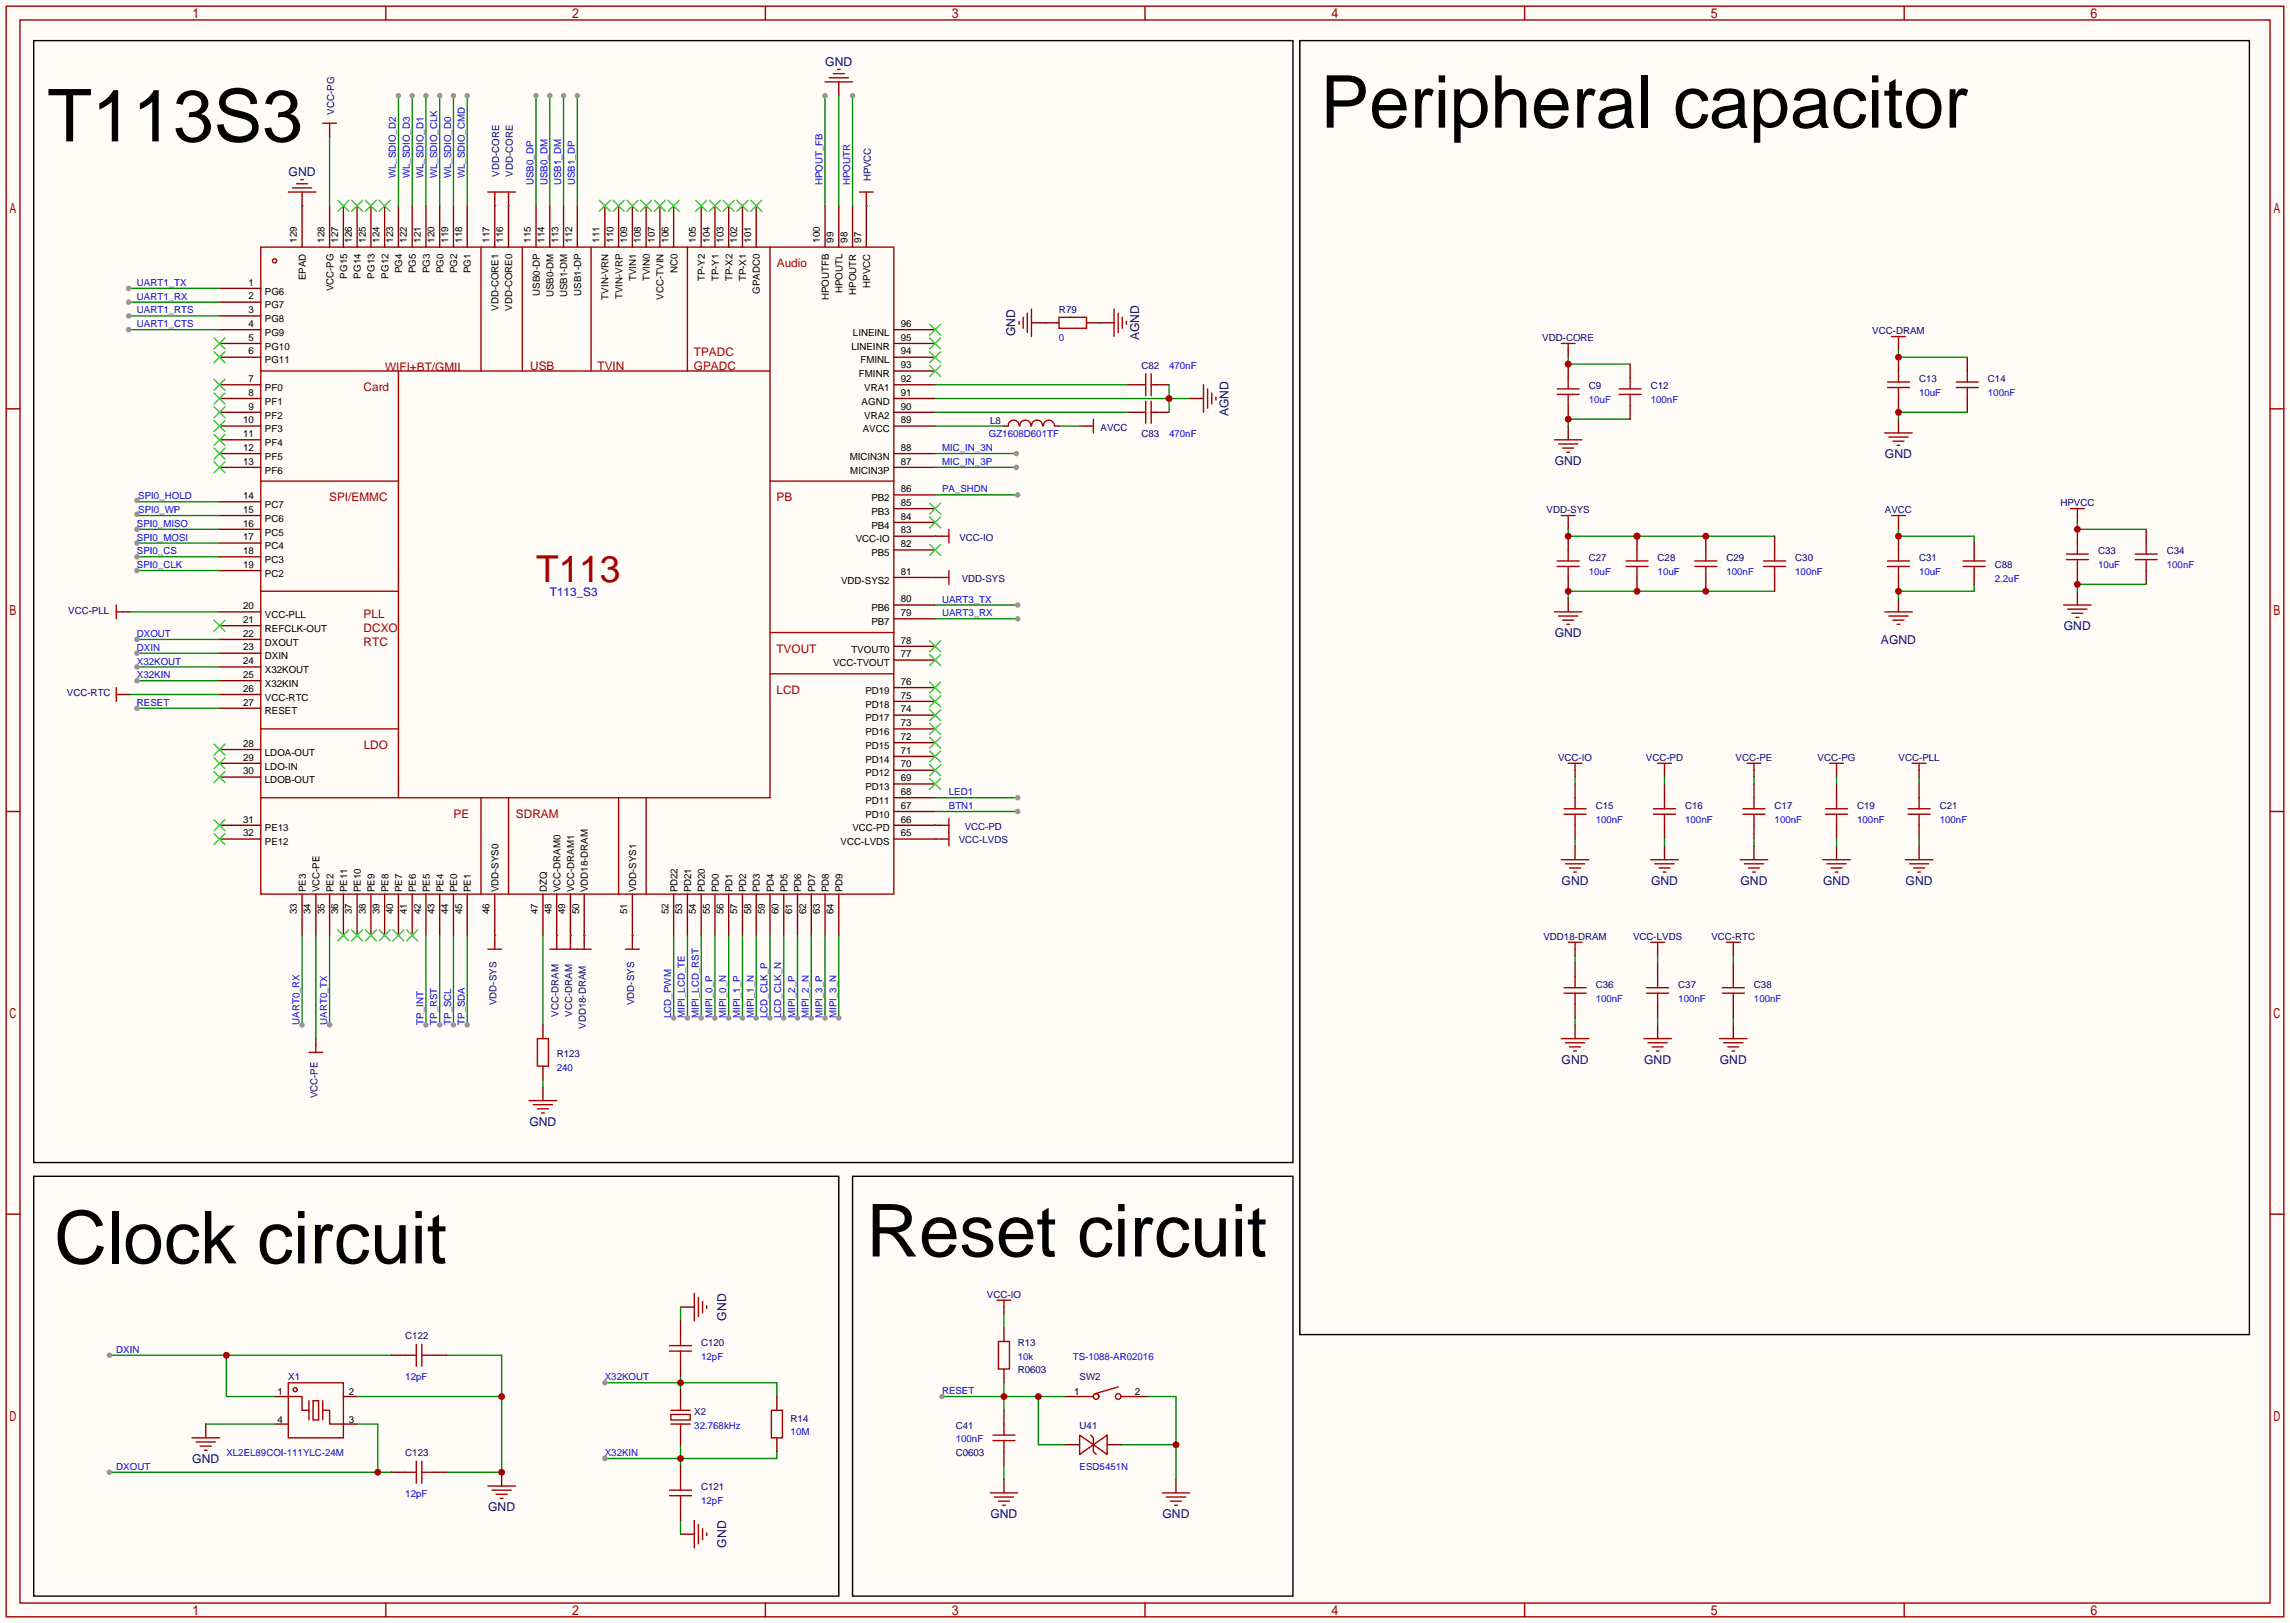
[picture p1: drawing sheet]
<svg xmlns="http://www.w3.org/2000/svg" width="423mm" height="299mm" viewBox="0 0 423 299" stroke-linecap="round" stroke-linejoin="round" font-family="sans-serif">
<defs><g id="words">
<g font-size="13.4">
<text x="243.7" y="23.6">Peripheral capacitor</text>
<text x="8.8" y="26.1">T113S3</text>
<text x="10" y="233.1">Clock circuit</text>
<text x="159.9" y="231.8">Reset circuit</text>
</g>
<text font-size="6.8" fill="#a00000" x="98.9" y="107.4">T113</text>
<g font-size="2.2" fill="#000080">
<text x="152.3" y="12.1">GND</text>
<text x="53.3" y="32.4">GND</text>
<text x="187.4" y="62.1" transform="rotate(-90 187.4 62.1)">GND</text>
<text x="210.2" y="62.8" transform="rotate(-90 210.2 62.8)">AGND</text>
<text x="226.8" y="76.8" transform="rotate(-90 226.8 76.8)">AGND</text>
<text x="286.9" y="85.8">GND</text>
<text x="347.9" y="84.5">GND</text>
<text x="286.9" y="117.5">GND</text>
<text x="347.2" y="118.8">AGND</text>
<text x="380.9" y="116.3">GND</text>
<text x="288.2" y="163.3">GND</text>
<text x="304.7" y="163.3">GND</text>
<text x="321.2" y="163.3">GND</text>
<text x="336.5" y="163.3">GND</text>
<text x="351.7" y="163.3">GND</text>
<text x="288.2" y="196.3">GND</text>
<text x="303.5" y="196.3">GND</text>
<text x="317.4" y="196.3">GND</text>
<text x="97.7" y="207.7">GND</text>
<text x="134" y="243.7" transform="rotate(-90 134 243.7)">GND</text>
<text x="35.5" y="269.9">GND</text>
<text x="90.1" y="278.8">GND</text>
<text x="182.8" y="280.1">GND</text>
<text x="214.6" y="280.1">GND</text>
<text x="134" y="285.6" transform="rotate(-90 134 285.6)">GND</text>
</g>
<g font-size="2.2" fill="#a00000">
<text x="143.4" y="49.3">Audio</text>
<text x="128.1" y="65.8">TPADC</text>
<text x="71.1" y="68.4">WIFI+BT/GMII</text>
<text x="97.8" y="68.3">USB</text>
<text x="110.3" y="68.3">TVIN</text>
<text x="128.1" y="68.2">GPADC</text>
<text x="67.1" y="72.2">Card</text>
<text x="60.8" y="92.5">SPI/EMMC</text>
<text x="143.3" y="92.5">PB</text>
<text x="67.1" y="116.6">DCXO</text>
<text x="67.1" y="114.1">PLL</text>
<text x="67.1" y="119.1">RTC</text>
<text x="143.3" y="120.4">TVOUT</text>
<text x="143.3" y="128">LCD</text>
<text x="67.1" y="138.2">LDO</text>
<text x="83.7" y="150.9">PE</text>
<text x="95.2" y="150.9">SDRAM</text>
</g>
<text font-size="2.2" fill="#00f" x="101.5" y="109.9">T113_S3</text>
<g font-size="1.8" fill="#000080">
<text x="61.7" y="21.1" transform="rotate(-90 61.7 21.1)">VCC-PG</text>
<text x="92.1" y="32.6" transform="rotate(-90 92.1 32.6)">VDD-CORE</text>
<text x="94.7" y="32.6" transform="rotate(-90 94.7 32.6)">VDD-CORE</text>
<text x="160.7" y="33.5" transform="rotate(-90 160.7 33.5)">HPVCC</text>
<text x="195.5" y="57.8">R79</text>
<text x="284.7" y="62.9">VDD-CORE</text>
<text x="345.6" y="61.7">VCC-DRAM</text>
<text x="210.7" y="68">C82</text>
<text x="293.2" y="71.8">C9</text>
<text x="304.7" y="71.8">C12</text>
<text x="354.2" y="70.5">C13</text>
<text x="366.9" y="70.5">C14</text>
<text x="182.8" y="78.2">L8</text>
<text x="203.1" y="79.4">AVCC</text>
<text x="210.7" y="80.7">C83</text>
<text x="285.4" y="94.7">VDD-SYS</text>
<text x="347.9" y="94.7">AVCC</text>
<text x="380.3" y="93.4">HPVCC</text>
<text x="177.1" y="99.8">VCC-IO</text>
<text x="177.5" y="107.4">VDD-SYS</text>
<text x="293.2" y="103.6">C27</text>
<text x="305.9" y="103.6">C28</text>
<text x="318.6" y="103.6">C29</text>
<text x="331.3" y="103.6">C30</text>
<text x="354.2" y="103.6">C31</text>
<text x="368.2" y="104.8">C88</text>
<text x="387.2" y="102.3">C33</text>
<text x="399.9" y="102.3">C34</text>
<text x="12.6" y="113.2">VCC-PLL</text>
<text x="12.4" y="128.5">VCC-RTC</text>
<text x="287.6" y="140.4">VCC-IO</text>
<text x="303.8" y="140.4">VCC-PD</text>
<text x="320.3" y="140.4">VCC-PE</text>
<text x="335.5" y="140.4">VCC-PG</text>
<text x="350.4" y="140.4">VCC-PLL</text>
<text x="294.5" y="149.3">C15</text>
<text x="311" y="149.3">C16</text>
<text x="327.5" y="149.3">C17</text>
<text x="342.8" y="149.3">C19</text>
<text x="358" y="149.3">C21</text>
<text x="176.9" y="155.6">VCC-LVDS</text>
<text x="178" y="153.1">VCC-PD</text>
<text x="284.9" y="173.4">VDD18-DRAM</text>
<text x="301.4" y="173.4">VCC-LVDS</text>
<text x="315.9" y="173.4">VCC-RTC</text>
<text x="91.6" y="185.5" transform="rotate(-90 91.6 185.5)">VDD-SYS</text>
<text x="117" y="185.5" transform="rotate(-90 117 185.5)">VDD-SYS</text>
<text x="294.5" y="182.3">C36</text>
<text x="309.8" y="182.3">C37</text>
<text x="323.7" y="182.3">C38</text>
<text x="103.1" y="187.6" transform="rotate(-90 103.1 187.6)">VCC-DRAM</text>
<text x="105.6" y="187.6" transform="rotate(-90 105.6 187.6)">VCC-DRAM</text>
<text x="108.1" y="189.9" transform="rotate(-90 108.1 189.9)">VDD18-DRAM</text>
<text x="102.7" y="195">R123</text>
<text x="58.6" y="202.6" transform="rotate(-90 58.6 202.6)">VCC-PE</text>
<text x="182.2" y="239.5">VCC-IO</text>
<text x="74.8" y="247.1">C122</text>
<text x="129.4" y="248.3">C120</text>
<text x="187.8" y="248.3">R13</text>
<text x="53.2" y="254.7">X1</text>
<text x="187.8" y="253.4">R0603</text>
<text x="199.3" y="254.7">SW2</text>
<text x="128.1" y="261">X2</text>
<text x="145.9" y="262.3">R14</text>
<text x="176.4" y="263.6">C41</text>
<text x="199.3" y="263.6">U41</text>
<text x="74.8" y="268.7">C123</text>
<text x="176.4" y="268.7">C0603</text>
<text x="129.4" y="275">C121</text>
</g>
<g font-size="1.8" fill="#00f">
<text x="73.1" y="32.9" transform="rotate(-90 73.1 32.9)">WL_SDIO_D2</text>
<text x="75.6" y="32.9" transform="rotate(-90 75.6 32.9)">WL_SDIO_D3</text>
<text x="78.2" y="32.9" transform="rotate(-90 78.2 32.9)">WL_SDIO_D1</text>
<text x="80.7" y="32.9" transform="rotate(-90 80.7 32.9)">WL_SDIO_CLK</text>
<text x="83.2" y="32.9" transform="rotate(-90 83.2 32.9)">WL_SDIO_D0</text>
<text x="85.8" y="32.9" transform="rotate(-90 85.8 32.9)">WL_SDIO_CMD</text>
<text x="98.5" y="34.2" transform="rotate(-90 98.5 34.2)">USB0_DP</text>
<text x="101" y="34.2" transform="rotate(-90 101 34.2)">USB0_DM</text>
<text x="103.6" y="34.2" transform="rotate(-90 103.6 34.2)">USB1_DM</text>
<text x="106.1" y="34.2" transform="rotate(-90 106.1 34.2)">USB1_DP</text>
<text x="151.8" y="34.2" transform="rotate(-90 151.8 34.2)">HPOUT_FB</text>
<text x="156.9" y="34.2" transform="rotate(-90 156.9 34.2)">HPOUTR</text>
<text x="25.3" y="52.8">UART1_TX</text>
<text x="25.3" y="55.3">UART1_RX</text>
<text x="25.3" y="57.8">UART1_RTS</text>
<text x="25.3" y="60.4">UART1_CTS</text>
<text x="195.5" y="62.9">0</text>
<text x="215.8" y="68">470nF</text>
<text x="293.2" y="74.4">10uF</text>
<text x="304.7" y="74.4">100nF</text>
<text x="354.2" y="73.1">10uF</text>
<text x="366.9" y="73.1">100nF</text>
<text x="173.9" y="83.2">MIC_IN_3N</text>
<text x="182.5" y="80.7">GZ1608D601TF</text>
<text x="215.8" y="80.7">470nF</text>
<text x="173.9" y="85.8">MIC_IN_3P</text>
<text x="25.5" y="94.7">SPI0_WP</text>
<text x="25.5" y="92.1">SPI0_HOLD</text>
<text x="173.9" y="90.9">PA_SHDN</text>
<text x="25.3" y="99.8">SPI0_MOSI</text>
<text x="25.3" y="97.2">SPI0_MISO</text>
<text x="25.3" y="104.8">SPI0_CLK</text>
<text x="25.3" y="102.3">SPI0_CS</text>
<text x="293.2" y="106.1">10uF</text>
<text x="305.9" y="106.1">10uF</text>
<text x="318.6" y="106.1">100nF</text>
<text x="331.3" y="106.1">100nF</text>
<text x="354.2" y="106.1">10uF</text>
<text x="368.2" y="107.4">2.2uF</text>
<text x="387.2" y="104.8">10uF</text>
<text x="399.9" y="104.8">100nF</text>
<text x="173.9" y="111.2">UART3_TX</text>
<text x="173.9" y="113.7">UART3_RX</text>
<text x="25.3" y="117.5">DXOUT</text>
<text x="25.3" y="120.1">DXIN</text>
<text x="25.3" y="122.6">X32KOUT</text>
<text x="25.3" y="125.2">X32KIN</text>
<text x="25.3" y="130.2">RESET</text>
<text x="175.1" y="149.3">BTN1</text>
<text x="175.1" y="146.7">LED1</text>
<text x="294.5" y="151.8">100nF</text>
<text x="311" y="151.8">100nF</text>
<text x="327.5" y="151.8">100nF</text>
<text x="342.8" y="151.8">100nF</text>
<text x="358" y="151.8">100nF</text>
<text x="294.5" y="184.8">100nF</text>
<text x="309.8" y="184.8">100nF</text>
<text x="323.7" y="184.8">100nF</text>
<text x="55.3" y="189.1" transform="rotate(-90 55.3 189.1)">UART0_RX</text>
<text x="60.4" y="189.1" transform="rotate(-90 60.4 189.1)">UART0_TX</text>
<text x="78.2" y="189.1" transform="rotate(-90 78.2 189.1)">TP_INT</text>
<text x="80.7" y="189.1" transform="rotate(-90 80.7 189.1)">TP_RST</text>
<text x="83.2" y="189.1" transform="rotate(-90 83.2 189.1)">TP_SCL</text>
<text x="85.8" y="189.1" transform="rotate(-90 85.8 189.1)">TP_SDA</text>
<text x="123.9" y="187.8" transform="rotate(-90 123.9 187.8)">LCD_PWM</text>
<text x="126.4" y="187.8" transform="rotate(-90 126.4 187.8)">MIPI_LCD_TE</text>
<text x="129" y="187.8" transform="rotate(-90 129 187.8)">MIPI_LCD_RST</text>
<text x="131.5" y="187.8" transform="rotate(-90 131.5 187.8)">MIPI_0_P</text>
<text x="134" y="187.8" transform="rotate(-90 134 187.8)">MIPI_0_N</text>
<text x="136.6" y="187.8" transform="rotate(-90 136.6 187.8)">MIPI_1_P</text>
<text x="139.1" y="187.8" transform="rotate(-90 139.1 187.8)">MIPI_1_N</text>
<text x="141.7" y="187.8" transform="rotate(-90 141.7 187.8)">LCD_CLK_P</text>
<text x="144.2" y="187.8" transform="rotate(-90 144.2 187.8)">LCD_CLK_N</text>
<text x="146.7" y="187.8" transform="rotate(-90 146.7 187.8)">MIPI_2_P</text>
<text x="149.3" y="187.8" transform="rotate(-90 149.3 187.8)">MIPI_2_N</text>
<text x="151.8" y="187.8" transform="rotate(-90 151.8 187.8)">MIPI_3_P</text>
<text x="154.4" y="187.8" transform="rotate(-90 154.4 187.8)">MIPI_3_N</text>
<text x="102.7" y="197.5">240</text>
<text x="21.5" y="249.6">DXIN</text>
<text x="129.4" y="250.9">12pF</text>
<text x="187.8" y="250.9">10k</text>
<text x="198" y="250.9">TS-1088-AR02016</text>
<text x="74.8" y="254.7">12pF</text>
<text x="111.6" y="254.7">X32KOUT</text>
<text x="173.9" y="257.2">RESET</text>
<text x="128.1" y="263.6">32.768kHz</text>
<text x="41.8" y="268.7">XL2EL89COI-111YLC-24M</text>
<text x="111.6" y="268.7">X32KIN</text>
<text x="145.9" y="264.9">10M</text>
<text x="176.4" y="266.1">100nF</text>
<text x="21.5" y="271.2">DXOUT</text>
<text x="199.3" y="271.2">ESD5451N</text>
<text x="74.8" y="276.3">12pF</text>
<text x="129.4" y="277.6">12pF</text>
</g>
<g font-size="1.8">
<text x="54.8" y="44.8" transform="rotate(-90 54.8 44.8)">129</text>
<text x="59.9" y="44.8" transform="rotate(-90 59.9 44.8)">128</text>
<text x="62.4" y="44.8" transform="rotate(-90 62.4 44.8)">127</text>
<text x="65" y="44.8" transform="rotate(-90 65 44.8)">126</text>
<text x="67.5" y="44.8" transform="rotate(-90 67.5 44.8)">125</text>
<text x="70" y="44.8" transform="rotate(-90 70 44.8)">124</text>
<text x="72.6" y="44.8" transform="rotate(-90 72.6 44.8)">123</text>
<text x="75.1" y="44.8" transform="rotate(-90 75.1 44.8)">122</text>
<text x="77.7" y="44.8" transform="rotate(-90 77.7 44.8)">121</text>
<text x="80.2" y="44.8" transform="rotate(-90 80.2 44.8)">120</text>
<text x="82.7" y="44.8" transform="rotate(-90 82.7 44.8)">119</text>
<text x="85.3" y="44.8" transform="rotate(-90 85.3 44.8)">118</text>
<text x="90.4" y="44.8" transform="rotate(-90 90.4 44.8)">117</text>
<text x="92.9" y="44.8" transform="rotate(-90 92.9 44.8)">116</text>
<text x="98" y="44.8" transform="rotate(-90 98 44.8)">115</text>
<text x="100.5" y="44.8" transform="rotate(-90 100.5 44.8)">114</text>
<text x="103.1" y="44.8" transform="rotate(-90 103.1 44.8)">113</text>
<text x="105.6" y="44.8" transform="rotate(-90 105.6 44.8)">112</text>
<text x="110.7" y="44.8" transform="rotate(-90 110.7 44.8)">111</text>
<text x="113.2" y="44.8" transform="rotate(-90 113.2 44.8)">110</text>
<text x="115.8" y="44.8" transform="rotate(-90 115.8 44.8)">109</text>
<text x="118.3" y="44.8" transform="rotate(-90 118.3 44.8)">108</text>
<text x="120.8" y="44.8" transform="rotate(-90 120.8 44.8)">107</text>
<text x="123.4" y="44.8" transform="rotate(-90 123.4 44.8)">106</text>
<text x="128.5" y="44.8" transform="rotate(-90 128.5 44.8)">105</text>
<text x="131" y="44.8" transform="rotate(-90 131 44.8)">104</text>
<text x="133.5" y="44.8" transform="rotate(-90 133.5 44.8)">103</text>
<text x="136.1" y="44.8" transform="rotate(-90 136.1 44.8)">102</text>
<text x="138.6" y="44.8" transform="rotate(-90 138.6 44.8)">101</text>
<text x="151.3" y="44.8" transform="rotate(-90 151.3 44.8)">100</text>
<text x="153.9" y="44.8" transform="rotate(-90 153.9 44.8)">99</text>
<text x="156.4" y="44.8" transform="rotate(-90 156.4 44.8)">98</text>
<text x="158.9" y="44.8" transform="rotate(-90 158.9 44.8)">97</text>
<text x="45.9" y="52.7">1</text>
<text x="56.4" y="51.7" transform="rotate(-90 56.4 51.7)">EPAD</text>
<text x="61.5" y="53.8" transform="rotate(-90 61.5 53.8)">VCC-PG</text>
<text x="64.1" y="51.4" transform="rotate(-90 64.1 51.4)">PG15</text>
<text x="66.6" y="51.4" transform="rotate(-90 66.6 51.4)">PG14</text>
<text x="69.1" y="51.4" transform="rotate(-90 69.1 51.4)">PG13</text>
<text x="71.7" y="51.4" transform="rotate(-90 71.7 51.4)">PG12</text>
<text x="74.2" y="50.4" transform="rotate(-90 74.2 50.4)">PG4</text>
<text x="76.8" y="50.4" transform="rotate(-90 76.8 50.4)">PG5</text>
<text x="79.3" y="50.4" transform="rotate(-90 79.3 50.4)">PG3</text>
<text x="81.8" y="50.4" transform="rotate(-90 81.8 50.4)">PG0</text>
<text x="84.4" y="50.4" transform="rotate(-90 84.4 50.4)">PG2</text>
<text x="86.9" y="50.4" transform="rotate(-90 86.9 50.4)">PG1</text>
<text x="117.4" y="51.9" transform="rotate(-90 117.4 51.9)">TVIN1</text>
<text x="119.9" y="51.9" transform="rotate(-90 119.9 51.9)">TVIN0</text>
<text x="125" y="50.4" transform="rotate(-90 125 50.4)">NC0</text>
<text x="130.1" y="51.9" transform="rotate(-90 130.1 51.9)">TP-Y2</text>
<text x="132.6" y="51.9" transform="rotate(-90 132.6 51.9)">TP-Y1</text>
<text x="135.2" y="51.9" transform="rotate(-90 135.2 51.9)">TP-X2</text>
<text x="137.7" y="51.9" transform="rotate(-90 137.7 51.9)">TP-X1</text>
<text x="160.6" y="53.1" transform="rotate(-90 160.6 53.1)">HPVCC</text>
<text x="45.9" y="55.2">2</text>
<text x="45.9" y="57.8">3</text>
<text x="48.9" y="54.4">PG6</text>
<text x="48.9" y="56.9">PG7</text>
<text x="48.9" y="59.4">PG8</text>
<text x="92" y="57.4" transform="rotate(-90 92 57.4)">VDD-CORE1</text>
<text x="94.5" y="57.4" transform="rotate(-90 94.5 57.4)">VDD-CORE0</text>
<text x="99.6" y="54.6" transform="rotate(-90 99.6 54.6)">USB0-DP</text>
<text x="102.2" y="54.9" transform="rotate(-90 102.2 54.9)">USB0-DM</text>
<text x="104.7" y="54.9" transform="rotate(-90 104.7 54.9)">USB1-DM</text>
<text x="107.2" y="54.6" transform="rotate(-90 107.2 54.6)">USB1-DP</text>
<text x="112.3" y="55.3" transform="rotate(-90 112.3 55.3)">TVIN-VRN</text>
<text x="114.9" y="55.2" transform="rotate(-90 114.9 55.2)">TVIN-VRP</text>
<text x="122.5" y="55.3" transform="rotate(-90 122.5 55.3)">VCC-TVIN</text>
<text x="140.3" y="54.2" transform="rotate(-90 140.3 54.2)">GPADC0</text>
<text x="153" y="55.4" transform="rotate(-90 153 55.4)">HPOUTFB</text>
<text x="155.5" y="54.1" transform="rotate(-90 155.5 54.1)">HPOUTL</text>
<text x="158" y="54.4" transform="rotate(-90 158 54.4)">HPOUTR</text>
<text x="45.9" y="60.3">4</text>
<text x="45.9" y="62.9">5</text>
<text x="45.9" y="65.4">6</text>
<text x="48.9" y="62">PG9</text>
<text x="48.9" y="64.5">PG10</text>
<text x="157.1" y="64.5">LINEINR</text>
<text x="157.4" y="62">LINEINL</text>
<text x="166.2" y="60.3">96</text>
<text x="166.2" y="62.9">95</text>
<text x="166.2" y="65.4">94</text>
<text x="45.9" y="70.5">7</text>
<text x="48.9" y="67.1">PG11</text>
<text x="158.5" y="69.6">FMINR</text>
<text x="158.8" y="67.1">FMINL</text>
<text x="166.2" y="67.9">93</text>
<text x="166.2" y="70.5">92</text>
<text x="45.9" y="73">8</text>
<text x="45.9" y="75.6">9</text>
<text x="48.9" y="72.1">PF0</text>
<text x="48.9" y="74.7">PF1</text>
<text x="48.9" y="77.2">PF2</text>
<text x="159" y="74.7">AGND</text>
<text x="159.5" y="72.1">VRA1</text>
<text x="159.5" y="77.2">VRA2</text>
<text x="166.2" y="73">91</text>
<text x="166.2" y="75.6">90</text>
<text x="44.9" y="78.1">10</text>
<text x="44.9" y="80.6">11</text>
<text x="44.9" y="83.2">12</text>
<text x="48.9" y="79.8">PF3</text>
<text x="48.9" y="82.3">PF4</text>
<text x="159.2" y="79.8">AVCC</text>
<text x="166.2" y="78.1">89</text>
<text x="166.2" y="83.2">88</text>
<text x="44.9" y="85.7">13</text>
<text x="48.9" y="84.8">PF5</text>
<text x="48.9" y="87.4">PF6</text>
<text x="156.8" y="84.8">MICIN3N</text>
<text x="156.9" y="87.4">MICIN3P</text>
<text x="166.2" y="85.7">87</text>
<text x="44.9" y="92.1">14</text>
<text x="44.9" y="94.6">15</text>
<text x="48.9" y="93.7">PC7</text>
<text x="160.8" y="92.5">PB2</text>
<text x="160.8" y="95">PB3</text>
<text x="166.2" y="90.8">86</text>
<text x="166.2" y="93.3">85</text>
<text x="166.2" y="95.9">84</text>
<text x="44.9" y="97.2">16</text>
<text x="44.9" y="99.7">17</text>
<text x="48.9" y="96.3">PC6</text>
<text x="48.9" y="98.8">PC5</text>
<text x="48.9" y="101.3">PC4</text>
<text x="157.9" y="100.1">VCC-IO</text>
<text x="160.8" y="97.5">PB4</text>
<text x="166.2" y="98.4">83</text>
<text x="166.2" y="101">82</text>
<text x="44.9" y="102.2">18</text>
<text x="44.9" y="104.8">19</text>
<text x="48.9" y="103.9">PC3</text>
<text x="48.9" y="106.4">PC2</text>
<text x="155.2" y="107.7">VDD-SYS2</text>
<text x="160.8" y="102.6">PB5</text>
<text x="166.2" y="106">81</text>
<text x="44.9" y="112.4">20</text>
<text x="160.8" y="112.8">PB6</text>
<text x="166.2" y="111.1">80</text>
<text x="166.2" y="113.7">79</text>
<text x="44.9" y="114.9">21</text>
<text x="44.9" y="117.5">22</text>
<text x="48.9" y="114">VCC-PLL</text>
<text x="48.9" y="116.6">REFCLK-OUT</text>
<text x="48.9" y="119.1">DXOUT</text>
<text x="160.8" y="115.3">PB7</text>
<text x="166.2" y="118.7">78</text>
<text x="44.9" y="120">23</text>
<text x="44.9" y="122.6">24</text>
<text x="44.9" y="125.1">25</text>
<text x="48.9" y="121.7">DXIN</text>
<text x="48.9" y="124.2">X32KOUT</text>
<text x="153.8" y="122.9">VCC-TVOUT</text>
<text x="157.1" y="120.4">TVOUT0</text>
<text x="166.2" y="121.3">77</text>
<text x="44.9" y="127.6">26</text>
<text x="44.9" y="130.2">27</text>
<text x="48.9" y="126.7">X32KIN</text>
<text x="48.9" y="129.3">VCC-RTC</text>
<text x="48.9" y="131.8">RESET</text>
<text x="159.7" y="128">PD19</text>
<text x="159.7" y="130.6">PD18</text>
<text x="166.2" y="126.4">76</text>
<text x="166.2" y="128.9">75</text>
<text x="166.2" y="131.4">74</text>
<text x="44.9" y="137.8">28</text>
<text x="159.7" y="133.1">PD17</text>
<text x="159.7" y="135.6">PD16</text>
<text x="166.2" y="134">73</text>
<text x="166.2" y="136.5">72</text>
<text x="44.9" y="140.3">29</text>
<text x="44.9" y="142.9">30</text>
<text x="48.9" y="139.4">LDOA-OUT</text>
<text x="48.9" y="142">LDO-IN</text>
<text x="159.7" y="138.2">PD15</text>
<text x="159.7" y="140.7">PD14</text>
<text x="159.7" y="143.3">PD12</text>
<text x="166.2" y="139.1">71</text>
<text x="166.2" y="141.6">70</text>
<text x="48.9" y="144.5">LDOB-OUT</text>
<text x="159.7" y="145.8">PD13</text>
<text x="159.7" y="148.3">PD11</text>
<text x="166.2" y="144.1">69</text>
<text x="166.2" y="146.7">68</text>
<text x="166.2" y="149.2">67</text>
<text x="44.9" y="151.8">31</text>
<text x="44.9" y="154.3">32</text>
<text x="48.9" y="153.4">PE13</text>
<text x="48.9" y="156">PE12</text>
<text x="155.1" y="156">VCC-LVDS</text>
<text x="157.3" y="153.4">VCC-PD</text>
<text x="159.7" y="150.9">PD10</text>
<text x="166.2" y="151.8">66</text>
<text x="166.2" y="154.3">65</text>
<text x="56.4" y="164.7" transform="rotate(-90 56.4 164.7)">PE3</text>
<text x="59" y="164.7" transform="rotate(-90 59 164.7)">VCC-PE</text>
<text x="61.5" y="164.7" transform="rotate(-90 61.5 164.7)">PE2</text>
<text x="64.1" y="164.7" transform="rotate(-90 64.1 164.7)">PE11</text>
<text x="66.6" y="164.7" transform="rotate(-90 66.6 164.7)">PE10</text>
<text x="69.1" y="164.7" transform="rotate(-90 69.1 164.7)">PE9</text>
<text x="71.7" y="164.7" transform="rotate(-90 71.7 164.7)">PE8</text>
<text x="74.2" y="164.7" transform="rotate(-90 74.2 164.7)">PE7</text>
<text x="76.8" y="164.7" transform="rotate(-90 76.8 164.7)">PE6</text>
<text x="79.3" y="164.7" transform="rotate(-90 79.3 164.7)">PE5</text>
<text x="81.8" y="164.7" transform="rotate(-90 81.8 164.7)">PE4</text>
<text x="84.4" y="164.7" transform="rotate(-90 84.4 164.7)">PE0</text>
<text x="86.9" y="164.7" transform="rotate(-90 86.9 164.7)">PE1</text>
<text x="92" y="164.7" transform="rotate(-90 92 164.7)">VDD-SYS0</text>
<text x="100.9" y="164.7" transform="rotate(-90 100.9 164.7)">DZQ</text>
<text x="103.4" y="164.7" transform="rotate(-90 103.4 164.7)">VCC-DRAM0</text>
<text x="106" y="164.7" transform="rotate(-90 106 164.7)">VCC-DRAM1</text>
<text x="108.5" y="164.7" transform="rotate(-90 108.5 164.7)">VDD18-DRAM</text>
<text x="117.4" y="164.7" transform="rotate(-90 117.4 164.7)">VDD-SYS1</text>
<text x="125" y="164.7" transform="rotate(-90 125 164.7)">PD22</text>
<text x="127.6" y="164.7" transform="rotate(-90 127.6 164.7)">PD21</text>
<text x="130.1" y="164.7" transform="rotate(-90 130.1 164.7)">PD20</text>
<text x="132.6" y="164.7" transform="rotate(-90 132.6 164.7)">PD0</text>
<text x="135.2" y="164.7" transform="rotate(-90 135.2 164.7)">PD1</text>
<text x="137.7" y="164.7" transform="rotate(-90 137.7 164.7)">PD2</text>
<text x="140.3" y="164.7" transform="rotate(-90 140.3 164.7)">PD3</text>
<text x="142.8" y="164.7" transform="rotate(-90 142.8 164.7)">PD4</text>
<text x="145.3" y="164.7" transform="rotate(-90 145.3 164.7)">PD5</text>
<text x="147.9" y="164.7" transform="rotate(-90 147.9 164.7)">PD6</text>
<text x="150.4" y="164.7" transform="rotate(-90 150.4 164.7)">PD7</text>
<text x="153" y="164.7" transform="rotate(-90 153 164.7)">PD8</text>
<text x="155.5" y="164.7" transform="rotate(-90 155.5 164.7)">PD9</text>
<text x="54.8" y="168.7" transform="rotate(-90 54.8 168.7)">33</text>
<text x="57.3" y="168.7" transform="rotate(-90 57.3 168.7)">34</text>
<text x="59.9" y="168.7" transform="rotate(-90 59.9 168.7)">35</text>
<text x="62.4" y="168.7" transform="rotate(-90 62.4 168.7)">36</text>
<text x="65" y="168.7" transform="rotate(-90 65 168.7)">37</text>
<text x="67.5" y="168.7" transform="rotate(-90 67.5 168.7)">38</text>
<text x="70" y="168.7" transform="rotate(-90 70 168.7)">39</text>
<text x="72.6" y="168.7" transform="rotate(-90 72.6 168.7)">40</text>
<text x="75.1" y="168.7" transform="rotate(-90 75.1 168.7)">41</text>
<text x="77.7" y="168.7" transform="rotate(-90 77.7 168.7)">42</text>
<text x="80.2" y="168.7" transform="rotate(-90 80.2 168.7)">43</text>
<text x="82.7" y="168.7" transform="rotate(-90 82.7 168.7)">44</text>
<text x="85.3" y="168.7" transform="rotate(-90 85.3 168.7)">45</text>
<text x="90.4" y="168.7" transform="rotate(-90 90.4 168.7)">46</text>
<text x="99.2" y="168.7" transform="rotate(-90 99.2 168.7)">47</text>
<text x="101.8" y="168.7" transform="rotate(-90 101.8 168.7)">48</text>
<text x="104.3" y="168.7" transform="rotate(-90 104.3 168.7)">49</text>
<text x="106.9" y="168.7" transform="rotate(-90 106.9 168.7)">50</text>
<text x="115.8" y="168.7" transform="rotate(-90 115.8 168.7)">51</text>
<text x="123.4" y="168.7" transform="rotate(-90 123.4 168.7)">52</text>
<text x="125.9" y="168.7" transform="rotate(-90 125.9 168.7)">53</text>
<text x="128.5" y="168.7" transform="rotate(-90 128.5 168.7)">54</text>
<text x="131" y="168.7" transform="rotate(-90 131 168.7)">55</text>
<text x="133.5" y="168.7" transform="rotate(-90 133.5 168.7)">56</text>
<text x="136.1" y="168.7" transform="rotate(-90 136.1 168.7)">57</text>
<text x="138.6" y="168.7" transform="rotate(-90 138.6 168.7)">58</text>
<text x="141.2" y="168.7" transform="rotate(-90 141.2 168.7)">59</text>
<text x="143.7" y="168.7" transform="rotate(-90 143.7 168.7)">60</text>
<text x="146.2" y="168.7" transform="rotate(-90 146.2 168.7)">61</text>
<text x="148.8" y="168.7" transform="rotate(-90 148.8 168.7)">62</text>
<text x="151.3" y="168.7" transform="rotate(-90 151.3 168.7)">63</text>
<text x="153.9" y="168.7" transform="rotate(-90 153.9 168.7)">64</text>
<text x="51.2" y="257.5">1</text>
<text x="64.4" y="257.5">2</text>
<text x="198.3" y="257.5">1</text>
<text x="209.4" y="257.5">2</text>
<text x="51.2" y="262.5">4</text>
<text x="64.4" y="262.5">3</text>
</g>
</g></defs>
<path d="M0 0h422.7v299.5h-422.7z" fill="#fffcf7"/>
<g fill="none" stroke="#a10000" stroke-width=".25">
<path d="M1.1 1.1h420.4v297.2h-420.4zM3.7 3.7h415.3v292.1h-415.3zM71.2 1.1v2.6M141.3 1.1v2.6M211.3 1.1v2.6M281.4 1.1v2.6M351.5 1.1v2.6M48.1 45.6h116.9v119.4h-116.9zM88.8 45.6v22.9M96.4 45.6v22.9M109.1 45.6v22.9M126.9 45.6v22.9"/>
<path d="M142.1 45.6v101.6h-94M1.1 75.4h2.6M48.1 68.5h94M73.5 68.5v78.7M419 75.4h2.5M48.1 88.8h25.4M142.1 88.8h22.9M48.1 109.1h25.4M142.1 116.7h22.9M48.1 134.5h25.4M142.1 124.3h22.9M1.1 149.7h2.6"/>
<path d="M88.8 147.2v17.8M93.9 147.2v17.8M114.2 147.2v17.8M119.3 147.2v17.8M419 149.7h2.5M1.1 224h2.6M419 224h2.5M53.2 255.1h10.2v10.2h-10.2zM53.2 257.7h2.6v2.5h1.2M57 258.4v3.6M57.8 258.4h1v3.6h-1zM59.6 258.4v3.6"/>
<path d="M59.6 260.2h1.2v2.6h2.6M90 274.2h5.1M90.8 275h3.6M91.6 275.7h2M92.3 276.5h.5M71.2 295.8v2.5M141.3 295.8v2.5M211.3 295.8v2.5M281.4 295.8v2.5M351.5 295.8v2.5"/>
<circle cx="50.7" cy="48.1" r=".38"/>
<circle cx="54.5" cy="256.4" r=".38"/>
</g>
<g fill="none" stroke="#870000" stroke-width=".25">
<path d="M55.8 38v7.6M60.8 38v7.6M63.4 38v7.6M65.9 38v7.6M68.5 38v7.6M71 38v7.6M73.5 38v7.6M76.1 38v7.6M78.6 38v7.6M81.2 38v7.6M83.7 38v7.6M86.2 38v7.6"/>
<path d="M91.3 38v7.6M93.9 38v7.6M98.9 38v7.6M101.5 38v7.6M104 38v7.6M106.6 38v7.6M111.6 38v7.6M114.2 38v7.6M116.7 38v7.6M119.3 38v7.6M121.8 38v7.6M124.3 38v7.6"/>
<path d="M129.4 38v7.6M132 38v7.6M134.5 38v7.6M137 38v7.6M139.6 38v7.6M152.3 38v7.6M154.8 38v7.6M157.4 38v7.6M159.9 38v7.6M40.5 53.2h7.6M40.5 55.8h7.6M40.5 58.3h7.6"/>
<path d="M40.5 60.8h7.6M40.5 63.4h7.6M40.5 65.9h7.6M40.5 71h7.6M40.5 73.5h7.6M40.5 76.1h7.6M40.5 78.6h7.6M165 60.8h7.6M165 63.4h7.6M165 65.9h7.6M165 71h7.6M165 73.5h7.6"/>
<path d="M165 76.1h7.6M165 78.6h7.6M165 68.5h7.6M40.5 81.2h7.6M40.5 83.7h7.6M40.5 86.2h7.6M40.5 92.6h7.6M40.5 95.1h7.6M40.5 97.7h7.6M165 83.7h7.6M165 86.2h7.6M165 91.3h7.6"/>
<path d="M165 93.9h7.6M165 96.4h7.6M165 98.9h7.6M40.5 100.2h7.6M40.5 102.7h7.6M40.5 105.3h7.6M40.5 112.9h7.6M40.5 115.4h7.6M40.5 118h7.6M165 101.5h7.6M165 106.6h7.6M165 111.6h7.6"/>
<path d="M165 114.2h7.6M165 119.3h7.6M40.5 120.5h7.6M40.5 123.1h7.6M40.5 125.6h7.6M40.5 128.1h7.6M40.5 130.7h7.6M40.5 138.3h7.6M165 121.8h7.6M165 126.9h7.6M165 129.4h7.6M165 132h7.6"/>
<path d="M165 134.5h7.6M165 137h7.6M165 139.6h7.6M40.5 140.8h7.6M40.5 143.4h7.6M40.5 152.3h7.6M40.5 154.8h7.6M165 152.3h7.6M165 154.8h7.6M165 142.1h7.6M165 144.7h7.6M165 147.2h7.6"/>
<path d="M165 149.7h7.6M55.8 165v7.6M58.3 165v7.6M60.8 165v7.6M63.4 165v7.6M65.9 165v7.6M68.5 165v7.6M71 165v7.6M73.5 165v7.6M76.1 165v7.6M78.6 165v7.6M81.2 165v7.6"/>
<path d="M83.7 165v7.6M86.2 165v7.6M91.3 165v7.6M100.2 165v7.6M102.7 165v7.6M105.3 165v7.6M107.8 165v7.6M116.7 165v7.6M124.3 165v7.6M126.9 165v7.6M129.4 165v7.6M132 165v7.6"/>
<path d="M134.5 165v7.6M137 165v7.6M139.6 165v7.6M142.1 165v7.6M144.7 165v7.6M147.2 165v7.6M149.7 165v7.6M152.3 165v7.6M154.8 165v7.6M50.7 257.7h2.5M63.4 257.7h2.5M50.7 262.8h2.5"/>
<path d="M63.4 262.8h2.5M92.6 271.7v2.5"/>
</g>
<g fill="none" stroke="#3c3" stroke-width=".25">
<path d="M62.4 37l2 2M64.4 37l-2 2M64.9 37l2 2M66.9 37l-2 2M67.4 37l2.1 2M69.5 37l-2.1 2M70 37l2 2M72 37l-2 2M110.6 37l2 2M112.6 37l-2 2M113.2 37l2 2M115.2 37l-2 2"/>
<path d="M115.7 37l2 2M117.7 37l-2 2M118.2 37l2.1 2M120.3 37l-2.1 2M120.8 37l2 2M122.8 37l-2 2M123.3 37l2 2M125.3 37l-2 2M128.4 37l2 2M130.4 37l-2 2M130.9 37l2.1 2M133 37l-2.1 2"/>
<path d="M133.5 37l2 2M135.5 37l-2 2M136 37l2 2M138 37l-2 2M138.6 37l2 2M140.6 37l-2 2M171.6 59.8l2 2M173.6 59.8l-2 2M39.5 62.4l2 2M39.5 64.9l2 2M39.5 70l2 2M39.5 72.5l2 2"/>
<path d="M39.5 75.1l2 2M39.5 77.6l2 2M41.5 62.4l-2 2M41.5 64.9l-2 2M41.5 70l-2 2M41.5 72.5l-2 2M41.5 75.1l-2 2M41.5 77.6l-2 2M171.6 62.4l2 2M171.6 64.9l2 2M171.6 67.4l2 2.1M173.6 62.4l-2 2"/>
<path d="M173.6 64.9l-2 2M173.6 67.4l-2 2.1M39.5 80.1l2 2.1M39.5 82.7l2 2M39.5 85.2l2 2M41.5 80.1l-2 2.1M41.5 82.7l-2 2M41.5 85.2l-2 2M171.6 92.8l2 2.1M171.6 95.4l2 2M173.6 92.8l-2 2.1M173.6 95.4l-2 2"/>
<path d="M39.5 114.4l2 2.1M41.5 114.4l-2 2.1M171.6 100.5l2 2M171.6 118.2l2 2.1M173.6 100.5l-2 2M173.6 118.2l-2 2.1M39.5 137.3l2 2M39.5 139.8l2 2.1M41.5 137.3l-2 2M41.5 139.8l-2 2.1M171.6 120.8l2 2M171.6 125.9l2 2"/>
<path d="M171.6 128.4l2 2M171.6 130.9l2 2.1M171.6 133.5l2 2M171.6 136l2 2M171.6 138.6l2 2M173.6 120.8l-2 2M173.6 125.9l-2 2M173.6 128.4l-2 2M173.6 130.9l-2 2.1M173.6 133.5l-2 2M173.6 136l-2 2M173.6 138.6l-2 2"/>
<path d="M39.5 142.4l2 2M39.5 151.3l2 2M39.5 153.8l2 2M41.5 142.4l-2 2M41.5 151.3l-2 2M41.5 153.8l-2 2M171.6 141.1l2 2M171.6 143.6l2 2.1M173.6 141.1l-2 2M173.6 143.6l-2 2.1M62.4 171.6l2 2M64.4 171.6l-2 2"/>
<path d="M64.9 171.6l2 2M66.9 171.6l-2 2M67.4 171.6l2.1 2M69.5 171.6l-2.1 2M70 171.6l2 2M72 171.6l-2 2M72.5 171.6l2 2M74.5 171.6l-2 2M75.1 171.6l2 2M77.1 171.6l-2 2"/>
</g>
<path d="M65.9 257.7h26.7M82.4 250.1h10.2v21.6h-10.2" fill="none" stroke="#008700" stroke-width=".25"/>
<g fill="#c00">
<circle cx="92.6" cy="271.7" r=".63"/>
<circle cx="92.6" cy="257.7" r=".63"/>
</g>
<path d="M20.2 250.1h52.1M41.8 250.1v7.6h8.9" fill="none" stroke="#008700" stroke-width=".25"/>
<circle cx="41.8" cy="250.1" r=".63" fill="#c00"/>
<circle cx="20.2" cy="250.1" r=".51" fill="#999"/>
<path d="M20.2 271.7h52.1M65.9 262.8h3.8v8.9" fill="none" stroke="#008700" stroke-width=".25"/>
<circle cx="69.7" cy="271.7" r=".63" fill="#c00"/>
<circle cx="20.2" cy="271.7" r=".51" fill="#999"/>
<path d="M38 262.8v2.5" fill="none" stroke="#870000" stroke-width=".25"/>
<path d="M35.4 265.3h5.1M36.2 266.1h3.6M37 266.8h2M37.7 267.6h.5" fill="none" stroke="#a10000" stroke-width=".25"/>
<path d="M38 262.8h12.7M125.6 266.6v3.8M143.4 267.8v1.3h-31.8" fill="none" stroke="#008700" stroke-width=".25"/>
<circle cx="125.6" cy="269.1" r=".63" fill="#c00"/>
<circle cx="111.6" cy="269.1" r=".51" fill="#999"/>
<path d="M111.6 255.1h31.8v2.6M125.6 253.9v2.5" fill="none" stroke="#008700" stroke-width=".25"/>
<circle cx="125.6" cy="255.1" r=".63" fill="#c00"/>
<circle cx="111.6" cy="255.1" r=".51" fill="#999"/>
<path d="M125.6 241.2h2.5M125.6 283.1h2.5" fill="none" stroke="#870000" stroke-width=".25"/>
<path d="M128.1 238.6v5.1M128.9 239.4v3.6M129.7 240.2v2M130.4 240.9v.5M128.1 280.5v5.1M128.9 281.3v3.6M129.7 282.1v2M130.4 282.8v.5" fill="none" stroke="#a10000" stroke-width=".25"/>
<path d="M25.3 118h15.2M125.6 241.2v2.5M125.6 280.5v2.6" fill="none" stroke="#008700" stroke-width=".25"/>
<circle cx="25.3" cy="118" r=".51" fill="#999"/>
<path d="M25.3 120.5h15.2" fill="none" stroke="#008700" stroke-width=".25"/>
<circle cx="25.3" cy="120.5" r=".51" fill="#999"/>
<path d="M25.3 123.1h15.2" fill="none" stroke="#008700" stroke-width=".25"/>
<circle cx="25.3" cy="123.1" r=".51" fill="#999"/>
<path d="M25.3 125.6h15.2" fill="none" stroke="#008700" stroke-width=".25"/>
<circle cx="25.3" cy="125.6" r=".51" fill="#999"/>
<path d="M143.4 257.7v2.5M185.3 245v2.5M185.3 252.6v2.5M143.4 265.3v2.5M185.3 260.2v2.6M185.3 267.8v2.6" fill="none" stroke="#870000" stroke-width=".25"/>
<path d="M184.3 247.5h2v5.1h-2zM142.4 260.2h2v5.1h-2zM183.3 265.8h4M183.3 264.8h4M185.3 262.8v2M185.3 265.8v2" fill="none" stroke="#a10000" stroke-width=".25"/>
<path d="M173.9 257.7h22.8M185.3 255.1v5.1M191.6 257.7v8.9h5.1" fill="none" stroke="#008700" stroke-width=".25"/>
<g fill="#c00">
<circle cx="191.6" cy="257.7" r=".63"/>
<circle cx="185.3" cy="257.7" r=".63"/>
</g>
<circle cx="173.9" cy="257.7" r=".51" fill="#999"/>
<path d="M185.3 241.2v1.2M196.7 257.7h2.6M209.4 257.7h2.6M185.3 272.9v2.6M217 272.9v2.6" fill="none" stroke="#870000" stroke-width=".25"/>
<g fill="none" stroke="#a10000" stroke-width=".25">
<path d="M184 239.9h2.6M185.3 239.9v1.3M199.3 257.7h2.5M206.4 255.9l-4.3 1.3M206.9 257.7h2.5M182.8 275.5h5M183.5 276.2h3.6M184.3 277h2M185 277.7h.5M214.5 275.5h5.1M215.3 276.2h3.5M216 277h2.1"/>
<path d="M216.8 277.7h.5"/>
<circle cx="202.3" cy="257.7" r=".51"/>
<circle cx="206.4" cy="257.7" r=".51"/>
</g>
<path d="M185.3 242.4v2.6M212 257.7h5v15.2M185.3 270.4v2.5M206.9 266.6h10.1" fill="none" stroke="#008700" stroke-width=".25"/>
<circle cx="217" cy="266.6" r=".63" fill="#c00"/>
<path d="M25.3 130.7h15.2" fill="none" stroke="#008700" stroke-width=".25"/>
<circle cx="25.3" cy="130.7" r=".51" fill="#999"/>
<path d="M125.6 259v1.2M123.8 261h3.6v1h-3.6zM123.8 262.8h3.6M123.8 260.2h3.6M125.6 262.8v1.2" fill="none" stroke="#a10000" stroke-width=".25"/>
<path d="M125.6 256.4v2.6M125.6 264v2.6" fill="none" stroke="#870000" stroke-width=".25"/>
<path d="M25.3 105.3h15.2" fill="none" stroke="#008700" stroke-width=".25"/>
<circle cx="25.3" cy="105.3" r=".51" fill="#999"/>
<path d="M25.3 102.7h15.2" fill="none" stroke="#008700" stroke-width=".25"/>
<circle cx="25.3" cy="102.7" r=".51" fill="#999"/>
<path d="M25.3 100.2h15.2" fill="none" stroke="#008700" stroke-width=".25"/>
<circle cx="25.3" cy="100.2" r=".51" fill="#999"/>
<path d="M25.3 97.7h15.2" fill="none" stroke="#008700" stroke-width=".25"/>
<circle cx="25.3" cy="97.7" r=".51" fill="#999"/>
<path d="M287.4 72.8h4.1M287.4 71.8h4.1M288.2 63.4h2.5M289.4 63.4v1.2M289.4 69.7v2.1M289.4 72.8v2" fill="none" stroke="#a10000" stroke-width=".25"/>
<path d="M289.4 64.6v1.3M289.4 67.2v2.5M289.4 74.8v2.5" fill="none" stroke="#870000" stroke-width=".25"/>
<path d="M289.4 65.9v1.3h11.5" fill="none" stroke="#008700" stroke-width=".25"/>
<circle cx="289.4" cy="67.2" r=".63" fill="#c00"/>
<path d="M289.4 78.6v2.6" fill="none" stroke="#870000" stroke-width=".25"/>
<path d="M286.9 81.2h5.1M287.7 81.9h3.5M288.4 82.7h2M289.2 83.4h.5" fill="none" stroke="#a10000" stroke-width=".25"/>
<path d="M300.9 77.3h-11.5v1.3" fill="none" stroke="#008700" stroke-width=".25"/>
<circle cx="289.4" cy="77.3" r=".63" fill="#c00"/>
<g fill="none" stroke="#a10000" stroke-width=".25">
<path d="M298.8 72.8h4.1M298.8 71.8h4.1M300.9 69.7v2.1M300.9 72.8v2M288.2 95.1h2.5M289.4 95.1v1.3M287.4 104.5h4.1M287.4 103.5h4.1M289.4 101.5v2M289.4 104.5v2.1M312.8 104.5h4.1M312.8 103.5h4.1"/>
<path d="M314.8 101.5v2M314.8 104.5v2.1"/>
</g>
<path d="M300.9 67.2v2.5M300.9 74.8v2.5M289.4 96.4v1.3M289.4 98.9v2.6M314.8 98.9v2.6M289.4 106.6v2.5M314.8 106.6v2.5" fill="none" stroke="#870000" stroke-width=".25"/>
<path d="M289.4 97.7v1.2h38.1" fill="none" stroke="#008700" stroke-width=".25"/>
<g fill="#c00">
<circle cx="314.8" cy="98.9" r=".63"/>
<circle cx="302.1" cy="98.9" r=".63"/>
<circle cx="289.4" cy="98.9" r=".63"/>
</g>
<path d="M300.1 104.5h4.1M300.1 103.5h4.1M302.1 101.5v2" fill="none" stroke="#a10000" stroke-width=".25"/>
<path d="M302.1 98.9v2.6M302.1 106.6v2.5" fill="none" stroke="#870000" stroke-width=".25"/>
<circle cx="302.1" cy="98.9" r=".63" fill="#c00"/>
<path d="M286.9 112.9h5.1M287.7 113.7h3.5M288.4 114.4h2M289.2 115.2h.5M302.1 104.5v2.1" fill="none" stroke="#a10000" stroke-width=".25"/>
<path d="M289.4 110.4v2.5" fill="none" stroke="#870000" stroke-width=".25"/>
<path d="M327.5 109.1h-38.1v1.3" fill="none" stroke="#008700" stroke-width=".25"/>
<g fill="#c00">
<circle cx="314.8" cy="109.1" r=".63"/>
<circle cx="302.1" cy="109.1" r=".63"/>
<circle cx="289.4" cy="109.1" r=".63"/>
</g>
<g fill="none" stroke="#a10000" stroke-width=".25">
<path d="M348.4 71.5h4M348.4 70.5h4M349.1 62.1h2.6M350.4 62.1v1.3M350.4 68.5v2M350.4 71.5v2M361.1 71.5h4M361.1 70.5h4M363.1 68.5v2M363.1 71.5v2M325.5 104.5h4.1M325.5 103.5h4.1"/>
<path d="M327.5 101.5v2M327.5 104.5v2.1"/>
</g>
<path d="M350.4 63.4v1.2M350.4 65.9v2.6M350.4 73.5v2.6M363.1 65.9v2.6M363.1 73.5v2.6M327.5 98.9v2.6M327.5 106.6v2.5" fill="none" stroke="#870000" stroke-width=".25"/>
<path d="M350.4 64.6v1.3h12.7" fill="none" stroke="#008700" stroke-width=".25"/>
<circle cx="350.4" cy="65.9" r=".63" fill="#c00"/>
<path d="M350.4 77.3v2.6" fill="none" stroke="#870000" stroke-width=".25"/>
<path d="M347.9 79.9h5M348.6 80.6h3.6M349.4 81.4h2M350.1 82.2h.5" fill="none" stroke="#a10000" stroke-width=".25"/>
<path d="M363.1 76.1h-12.7v1.2" fill="none" stroke="#008700" stroke-width=".25"/>
<circle cx="350.4" cy="76.1" r=".63" fill="#c00"/>
<path d="M349.1 95.1h2.6M350.4 95.1v1.3M348.4 104.5h4M348.4 103.5h4M350.4 101.5v2M350.4 104.5v2.1" fill="none" stroke="#a10000" stroke-width=".25"/>
<path d="M350.4 96.4v1.3M350.4 98.9v2.6M350.4 106.6v2.5" fill="none" stroke="#870000" stroke-width=".25"/>
<path d="M350.4 97.7v1.2h14v1.3" fill="none" stroke="#008700" stroke-width=".25"/>
<circle cx="350.4" cy="98.9" r=".63" fill="#c00"/>
<path d="M350.4 110.4v2.5" fill="none" stroke="#870000" stroke-width=".25"/>
<path d="M347.9 112.9h5M348.6 113.7h3.6M349.4 114.4h2M350.1 115.2h.5" fill="none" stroke="#a10000" stroke-width=".25"/>
<path d="M364.4 107.8v1.3h-14v1.3" fill="none" stroke="#008700" stroke-width=".25"/>
<circle cx="350.4" cy="109.1" r=".63" fill="#c00"/>
<path d="M382.1 93.9h2.6M383.4 93.9v1.2M381.4 103.3h4M381.4 102.2h4M383.4 100.2v2M383.4 103.3v2M394.1 103.3h4M394.1 102.2h4M396.1 100.2v2M396.1 103.3v2" fill="none" stroke="#a10000" stroke-width=".25"/>
<path d="M383.4 95.1v1.3M383.4 97.7v2.5M396.1 97.7v2.5M383.4 105.3v2.5M396.1 105.3v2.5" fill="none" stroke="#870000" stroke-width=".25"/>
<path d="M383.4 96.4v1.3h12.7" fill="none" stroke="#008700" stroke-width=".25"/>
<circle cx="383.4" cy="97.7" r=".63" fill="#c00"/>
<path d="M383.4 109.1v2.5" fill="none" stroke="#870000" stroke-width=".25"/>
<path d="M380.9 111.6h5.1M381.6 112.4h3.6M382.4 113.2h2M383.2 113.9h.5" fill="none" stroke="#a10000" stroke-width=".25"/>
<path d="M396.1 107.8h-12.7v1.3" fill="none" stroke="#008700" stroke-width=".25"/>
<circle cx="383.4" cy="107.8" r=".63" fill="#c00"/>
<g fill="none" stroke="#a10000" stroke-width=".25">
<path d="M210.7 71h.8M210.7 76.1h.8M211.5 69v4M211.5 74v4.1M212.5 69v4M212.5 74v4.1M212.5 71h.7M212.5 76.1h.7M222.1 71v5.1M222.9 71.8v3.5M223.6 72.5v2M224.4 73.3v.5"/>
<path d="M288.2 158.6h5M288.7 150.2h4M288.7 149.2h4M288.9 159.4h3.6M289.4 140.8h2.6M290.7 140.8v1.3M290.7 147.2v2M290.7 150.2v2.1M304.7 158.6h5.1M305.2 150.2h4M305.2 149.2h4M305.4 159.4h3.6"/>
<path d="M305.9 140.8h2.6M307.2 140.8v1.3M307.2 147.2v2M307.2 150.2v2.1M321.2 158.6h5.1M321.7 150.2h4.1M321.7 149.2h4.1M321.9 159.4h3.6M322.5 140.8h2.5M323.7 140.8v1.3M323.7 147.2v2M323.7 150.2v2.1"/>
<path d="M336.4 158.6h5.1M336.9 150.2h4.1M336.9 149.2h4.1M337.2 159.4h3.5M337.7 140.8h2.5M339 140.8v1.3M339 147.2v2M339 150.2v2.1M351.7 158.6h5M352.2 150.2h4M352.2 149.2h4M352.4 159.4h3.6"/>
<path d="M352.9 140.8h2.6M354.2 140.8v1.3M354.2 147.2v2M354.2 150.2v2.1M289.4 173.9h2.6M289.7 160.1h2M290.4 160.9h.6M290.7 173.9v1.2M304.7 173.9h2.5M305.9 173.9v1.2M306.2 160.1h2M307 160.9h.5"/>
<path d="M318.6 173.9h2.6M319.9 173.9v1.2M322.7 160.1h2M323.5 160.9h.5M337.9 160.1h2.1M338.7 160.9h.5M353.2 160.1h2M353.9 160.9h.6M288.2 191.6h5M288.7 183.3h4M288.7 182.2h4M288.9 192.4h3.6"/>
<path d="M289.7 193.2h2M290.4 193.9h.6M290.7 180.2v2M290.7 183.3v2M303.4 191.6h5.1M303.9 183.3h4.1M303.9 182.2h4.1M304.2 192.4h3.5M304.9 193.2h2.1M305.7 193.9h.5M305.9 180.2v2M305.9 183.3v2"/>
<path d="M317.4 191.6h5.1M317.9 183.3h4M317.9 182.2h4M318.1 192.4h3.6M318.9 193.2h2M319.7 193.9h.5M319.9 180.2v2M319.9 183.3v2M97.7 203.1h5M98.4 203.8h3.6M99.2 204.6h2M99.9 205.4h.6"/>
</g>
<g fill="none" stroke="#870000" stroke-width=".25">
<path d="M208.2 71h2.5M208.2 76.1h2.5M213.2 71h2.6M213.2 76.1h2.6M219.6 73.5h2.5M290.7 142.1v1.3M290.7 144.7v2.5M290.7 152.3v2.5M290.7 156.1v2.5M307.2 142.1v1.3M307.2 144.7v2.5M307.2 152.3v2.5"/>
<path d="M307.2 156.1v2.5M323.7 142.1v1.3M323.7 144.7v2.5M323.7 152.3v2.5M323.7 156.1v2.5M339 142.1v1.3M339 144.7v2.5M339 152.3v2.5M339 156.1v2.5M354.2 142.1v1.3M354.2 144.7v2.5M354.2 152.3v2.5"/>
<path d="M354.2 156.1v2.5M290.7 175.1v1.3M290.7 177.7v2.5M305.9 175.1v1.3M305.9 177.7v2.5M319.9 175.1v1.3M319.9 177.7v2.5M290.7 185.3v2.5M290.7 189.1v2.5M305.9 185.3v2.5M305.9 189.1v2.5M319.9 185.3v2.5"/>
<path d="M319.9 189.1v2.5M100.2 200.5v2.6"/>
</g>
<g fill="none" stroke="#008700" stroke-width=".25">
<path d="M172.6 71h35.6M172.6 76.1h35.6M172.6 73.5h47M215.8 71v5.1M290.7 143.4v1.3M290.7 154.8v1.3M307.2 143.4v1.3M307.2 154.8v1.3M323.7 143.4v1.3M323.7 154.8v1.3M339 143.4v1.3M339 154.8v1.3"/>
<path d="M354.2 143.4v1.3M354.2 154.8v1.3M100.2 172.6v16.5M290.7 176.4v1.3M305.9 176.4v1.3M319.9 176.4v1.3M290.7 187.8v1.3M305.9 187.8v1.3M319.9 187.8v1.3"/>
</g>
<circle cx="215.8" cy="73.5" r=".63" fill="#c00"/>
<path d="M159.9 36.7v1.3M190.4 59.6h5.1M200.5 59.6h5.1M185.3 78.6h.8M194.7 78.6h.8M199.3 78.6h1.2M364.4 100.2v2.5M364.4 105.3v2.5" fill="none" stroke="#870000" stroke-width=".25"/>
<g fill="none" stroke="#a10000" stroke-width=".25">
<path d="M158.6 35.4h2.6M159.9 35.4v1.3M188.1 59.3v.5M188.8 58.5v2.1M189.6 57.8v3.5M190.4 57v5.1M195.5 58.5h5v2.1h-5zM205.6 57v5.1M206.4 57.8v3.5M207.1 58.5v2.1M207.9 59.3v.5M186.1 78.6a1.01 1.01 0 0 1 1-1.1 1.01 1.01 0 0 1 1 1.1"/>
<path d="M188.2 78.6a1.01 1.01 0 0 1 1.1-1.1 1.01 1.01 0 0 1 1 1.1M190.4 78.6a1.01 1.01 0 0 1 1-1.1 1.01 1.01 0 0 1 1 1.1M192.6 78.6a1.01 1.01 0 0 1 1-1.1 1.01 1.01 0 0 1 1 1.1M200.5 78.6h1.3M201.8 77.3v2.6M362.3 104.5h4.1M362.3 103.5h4.1M364.4 102.7v.8M364.4 104.5v.8"/>
</g>
<path d="M159.9 38h.1M192.9 59.6h.1M203.1 59.6h.1M172.6 78.6h12.7M195.5 78.6h3.8M172.6 83.7h15" fill="none" stroke="#008700" stroke-width=".25"/>
<circle cx="187.6" cy="83.7" r=".51" fill="#999"/>
<path d="M172.6 86.2h15" fill="none" stroke="#008700" stroke-width=".25"/>
<circle cx="187.6" cy="86.2" r=".51" fill="#999"/>
<path d="M157.4 17.7v20.3" fill="none" stroke="#008700" stroke-width=".25"/>
<circle cx="157.4" cy="17.7" r=".51" fill="#999"/>
<path d="M152.3 17.7v20.3" fill="none" stroke="#008700" stroke-width=".25"/>
<circle cx="152.3" cy="17.7" r=".51" fill="#999"/>
<path d="M23.7 53.2h16.8" fill="none" stroke="#008700" stroke-width=".25"/>
<circle cx="23.7" cy="53.2" r=".51" fill="#999"/>
<path d="M23.7 55.8h16.8" fill="none" stroke="#008700" stroke-width=".25"/>
<circle cx="23.7" cy="55.8" r=".51" fill="#999"/>
<path d="M23.7 58.3h16.8" fill="none" stroke="#008700" stroke-width=".25"/>
<circle cx="23.7" cy="58.3" r=".51" fill="#999"/>
<path d="M23.7 60.8h16.8" fill="none" stroke="#008700" stroke-width=".25"/>
<circle cx="23.7" cy="60.8" r=".51" fill="#999"/>
<path d="M86.2 17.7v20.3" fill="none" stroke="#008700" stroke-width=".25"/>
<circle cx="86.2" cy="17.7" r=".51" fill="#999"/>
<path d="M83.7 17.7v20.3" fill="none" stroke="#008700" stroke-width=".25"/>
<circle cx="83.7" cy="17.7" r=".51" fill="#999"/>
<path d="M81.2 17.7v20.3" fill="none" stroke="#008700" stroke-width=".25"/>
<circle cx="81.2" cy="17.7" r=".51" fill="#999"/>
<path d="M78.6 17.7v20.3" fill="none" stroke="#008700" stroke-width=".25"/>
<circle cx="78.6" cy="17.7" r=".51" fill="#999"/>
<path d="M76.1 17.7v20.3" fill="none" stroke="#008700" stroke-width=".25"/>
<circle cx="76.1" cy="17.7" r=".51" fill="#999"/>
<path d="M73.5 17.7v20.3" fill="none" stroke="#008700" stroke-width=".25"/>
<circle cx="73.5" cy="17.7" r=".51" fill="#999"/>
<path d="M25.3 94.9v.2h15.2" fill="none" stroke="#008700" stroke-width=".25"/>
<circle cx="25.3" cy="94.9" r=".51" fill="#999"/>
<path d="M25.3 92.3v.3h15.2" fill="none" stroke="#008700" stroke-width=".25"/>
<circle cx="25.3" cy="92.3" r=".51" fill="#999"/>
<path d="M172.6 111.6h15.2" fill="none" stroke="#008700" stroke-width=".25"/>
<circle cx="187.8" cy="111.6" r=".51" fill="#999"/>
<path d="M172.6 114.2h15.2" fill="none" stroke="#008700" stroke-width=".25"/>
<circle cx="187.8" cy="114.2" r=".51" fill="#999"/>
<path d="M55.8 172.6v16.5" fill="none" stroke="#008700" stroke-width=".25"/>
<circle cx="55.8" cy="189.1" r=".51" fill="#999"/>
<path d="M60.8 172.6v16.5" fill="none" stroke="#008700" stroke-width=".25"/>
<circle cx="60.8" cy="189.1" r=".51" fill="#999"/>
<path d="M106.6 17.7v20.3" fill="none" stroke="#008700" stroke-width=".25"/>
<circle cx="106.6" cy="17.7" r=".51" fill="#999"/>
<path d="M104 17.7v20.3" fill="none" stroke="#008700" stroke-width=".25"/>
<circle cx="104" cy="17.7" r=".51" fill="#999"/>
<path d="M101.5 17.7v20.3" fill="none" stroke="#008700" stroke-width=".25"/>
<circle cx="101.5" cy="17.7" r=".51" fill="#999"/>
<g fill="none" stroke="#870000" stroke-width=".25">
<path d="M55.8 35.4v2.6M60.8 24v1.3M91.3 36.7v1.3M93.9 36.7v1.3M172.6 98.9h1.3M22.7 112.9h1.3M172.6 106.6h1.3M22.7 128.1h1.3M172.6 152.3h1.3M172.6 154.8h1.3M91.3 172.6v1.3M102.7 172.6v1.3"/>
<path d="M105.3 172.6v1.3M107.8 172.6v1.3M116.7 172.6v1.3M58.3 191.6v1.3"/>
</g>
<g fill="none" stroke="#a10000" stroke-width=".25">
<path d="M53.2 35.4h5.1M54 34.7h3.5M54.7 33.9h2.1M55.5 33.1h.5M59.6 22.7h2.5M60.8 22.7v1.3M90 35.4h5.1M91.3 35.4v1.3M93.9 35.4v1.3M173.9 98.9h1.2M175.1 97.7v2.5M21.5 111.6v2.6"/>
<path d="M21.5 112.9h1.2M173.9 106.6h1.2M175.1 105.3v2.5M21.5 126.9v2.5M21.5 128.1h1.2M173.9 152.3h1.2M173.9 154.8h1.2M175.1 151v5.1M90 175.1h2.6M91.3 173.9v1.2M101.5 175.1h7.6M102.7 173.9v1.2"/>
<path d="M105.3 173.9v1.2M107.8 173.9v1.2M115.4 175.1h2.6M116.7 173.9v1.2M57 194.2h2.6M58.3 192.9v1.3"/>
</g>
<g fill="none" stroke="#008700" stroke-width=".25">
<path d="M55.8 38h.1M60.8 25.3v12.7M91.3 38h.1M93.9 38h.1M172.6 98.9h.1M24 112.9h16.5M172.6 106.6h.1M24 128.1h16.5M172.6 152.3h.1M172.6 154.8h.1M58.3 172.6v19M78.6 172.6v16.5"/>
<path d="M91.3 172.6h.1M102.7 172.6h.1M105.3 172.6h.1M107.8 172.6h.1M116.7 172.6h.1"/>
</g>
<circle cx="78.6" cy="189.1" r=".51" fill="#999"/>
<path d="M81.2 172.6v16.5" fill="none" stroke="#008700" stroke-width=".25"/>
<circle cx="81.2" cy="189.1" r=".51" fill="#999"/>
<path d="M83.7 172.6v16.5" fill="none" stroke="#008700" stroke-width=".25"/>
<circle cx="83.7" cy="189.1" r=".51" fill="#999"/>
<path d="M86.2 172.6v16.5" fill="none" stroke="#008700" stroke-width=".25"/>
<circle cx="86.2" cy="189.1" r=".51" fill="#999"/>
<g fill="none" stroke="#a10000" stroke-width=".25">
<path d="M99.2 191.6h2v5.1h-2zM74.8 250.1h2M76.8 248v4.1M77.9 248v4.1M77.9 250.1h2M123.6 249.3h4M123.6 248.3h4M125.6 246.3v2M125.6 249.3v2M74.8 271.7h2M76.8 269.6v4.1M77.9 269.6v4.1"/>
<path d="M77.9 271.7h2M123.6 276h4M123.6 275h4M125.6 272.9v2.1M125.6 276v2M199.3 264.8l2.5 1.8-2.5 1.8zM201.3 264.8l.5 .5v2.5l.5 .6M201.8 266.6l2.5-1.8v3.6z"/>
</g>
<path d="M100.2 189.1v2.5M100.2 196.7v2.6M72.3 250.1h2.5M79.9 250.1h2.5M125.6 243.7v2.6M125.6 251.3v2.6M72.3 271.7h2.5M79.9 271.7h2.5M125.6 270.4v2.5M125.6 278v2.5M196.7 266.6h2.6M204.3 266.6h2.6" fill="none" stroke="#870000" stroke-width=".25"/>
<path d="M124.3 172.6v15.2M100.2 199.3v1.2" fill="none" stroke="#008700" stroke-width=".25"/>
<circle cx="124.3" cy="187.8" r=".51" fill="#999"/>
<path d="M172.6 91.3h15.2" fill="none" stroke="#008700" stroke-width=".25"/>
<circle cx="187.8" cy="91.3" r=".51" fill="#999"/>
<path d="M126.9 172.6v15.2" fill="none" stroke="#008700" stroke-width=".25"/>
<circle cx="126.9" cy="187.8" r=".51" fill="#999"/>
<path d="M129.4 172.6v15.2" fill="none" stroke="#008700" stroke-width=".25"/>
<circle cx="129.4" cy="187.8" r=".51" fill="#999"/>
<path d="M132 172.6v15.2" fill="none" stroke="#008700" stroke-width=".25"/>
<circle cx="132" cy="187.8" r=".51" fill="#999"/>
<path d="M134.5 172.6v15.2" fill="none" stroke="#008700" stroke-width=".25"/>
<circle cx="134.5" cy="187.8" r=".51" fill="#999"/>
<path d="M137 172.6v15.2" fill="none" stroke="#008700" stroke-width=".25"/>
<circle cx="137" cy="187.8" r=".51" fill="#999"/>
<path d="M139.6 172.6v15.2" fill="none" stroke="#008700" stroke-width=".25"/>
<circle cx="139.6" cy="187.8" r=".51" fill="#999"/>
<path d="M142.1 172.6v15.2" fill="none" stroke="#008700" stroke-width=".25"/>
<circle cx="142.1" cy="187.8" r=".51" fill="#999"/>
<path d="M144.7 172.6v15.2" fill="none" stroke="#008700" stroke-width=".25"/>
<circle cx="144.7" cy="187.8" r=".51" fill="#999"/>
<path d="M147.2 172.6v15.2" fill="none" stroke="#008700" stroke-width=".25"/>
<circle cx="147.2" cy="187.8" r=".51" fill="#999"/>
<path d="M149.7 172.6v15.2" fill="none" stroke="#008700" stroke-width=".25"/>
<circle cx="149.7" cy="187.8" r=".51" fill="#999"/>
<path d="M152.3 172.6v15.2" fill="none" stroke="#008700" stroke-width=".25"/>
<circle cx="152.3" cy="187.8" r=".51" fill="#999"/>
<path d="M154.8 172.6v15.2" fill="none" stroke="#008700" stroke-width=".25"/>
<circle cx="154.8" cy="187.8" r=".51" fill="#999"/>
<path d="M172.6 149.7h15.2" fill="none" stroke="#008700" stroke-width=".25"/>
<circle cx="187.8" cy="149.7" r=".51" fill="#999"/>
<path d="M172.6 147.2h15.2" fill="none" stroke="#008700" stroke-width=".25"/>
<circle cx="187.8" cy="147.2" r=".51" fill="#999"/>
<path d="M6.2 7.5h232.4v207h-232.4zM239.9 7.5h175.3v238.8h-175.3zM6.2 217h148.6v77.5h-148.6zM157.4 217h81.2v77.5h-81.2z" fill="none" stroke="#000" stroke-width=".25"/>
<path d="M98.9 17.7v20.3" fill="none" stroke="#008700" stroke-width=".25"/>
<circle cx="98.9" cy="17.7" r=".51" fill="#999"/>
<path d="M154.8 15.1v2.6" fill="none" stroke="#870000" stroke-width=".25"/>
<path d="M152.3 15.1h5.1M153 14.4h3.6M153.8 13.6h2M154.6 12.8h.5" fill="none" stroke="#a10000" stroke-width=".25"/>
<path d="M154.8 17.7v20.3" fill="none" stroke="#008700" stroke-width=".25"/>
<use href="#words"/>
</svg>
